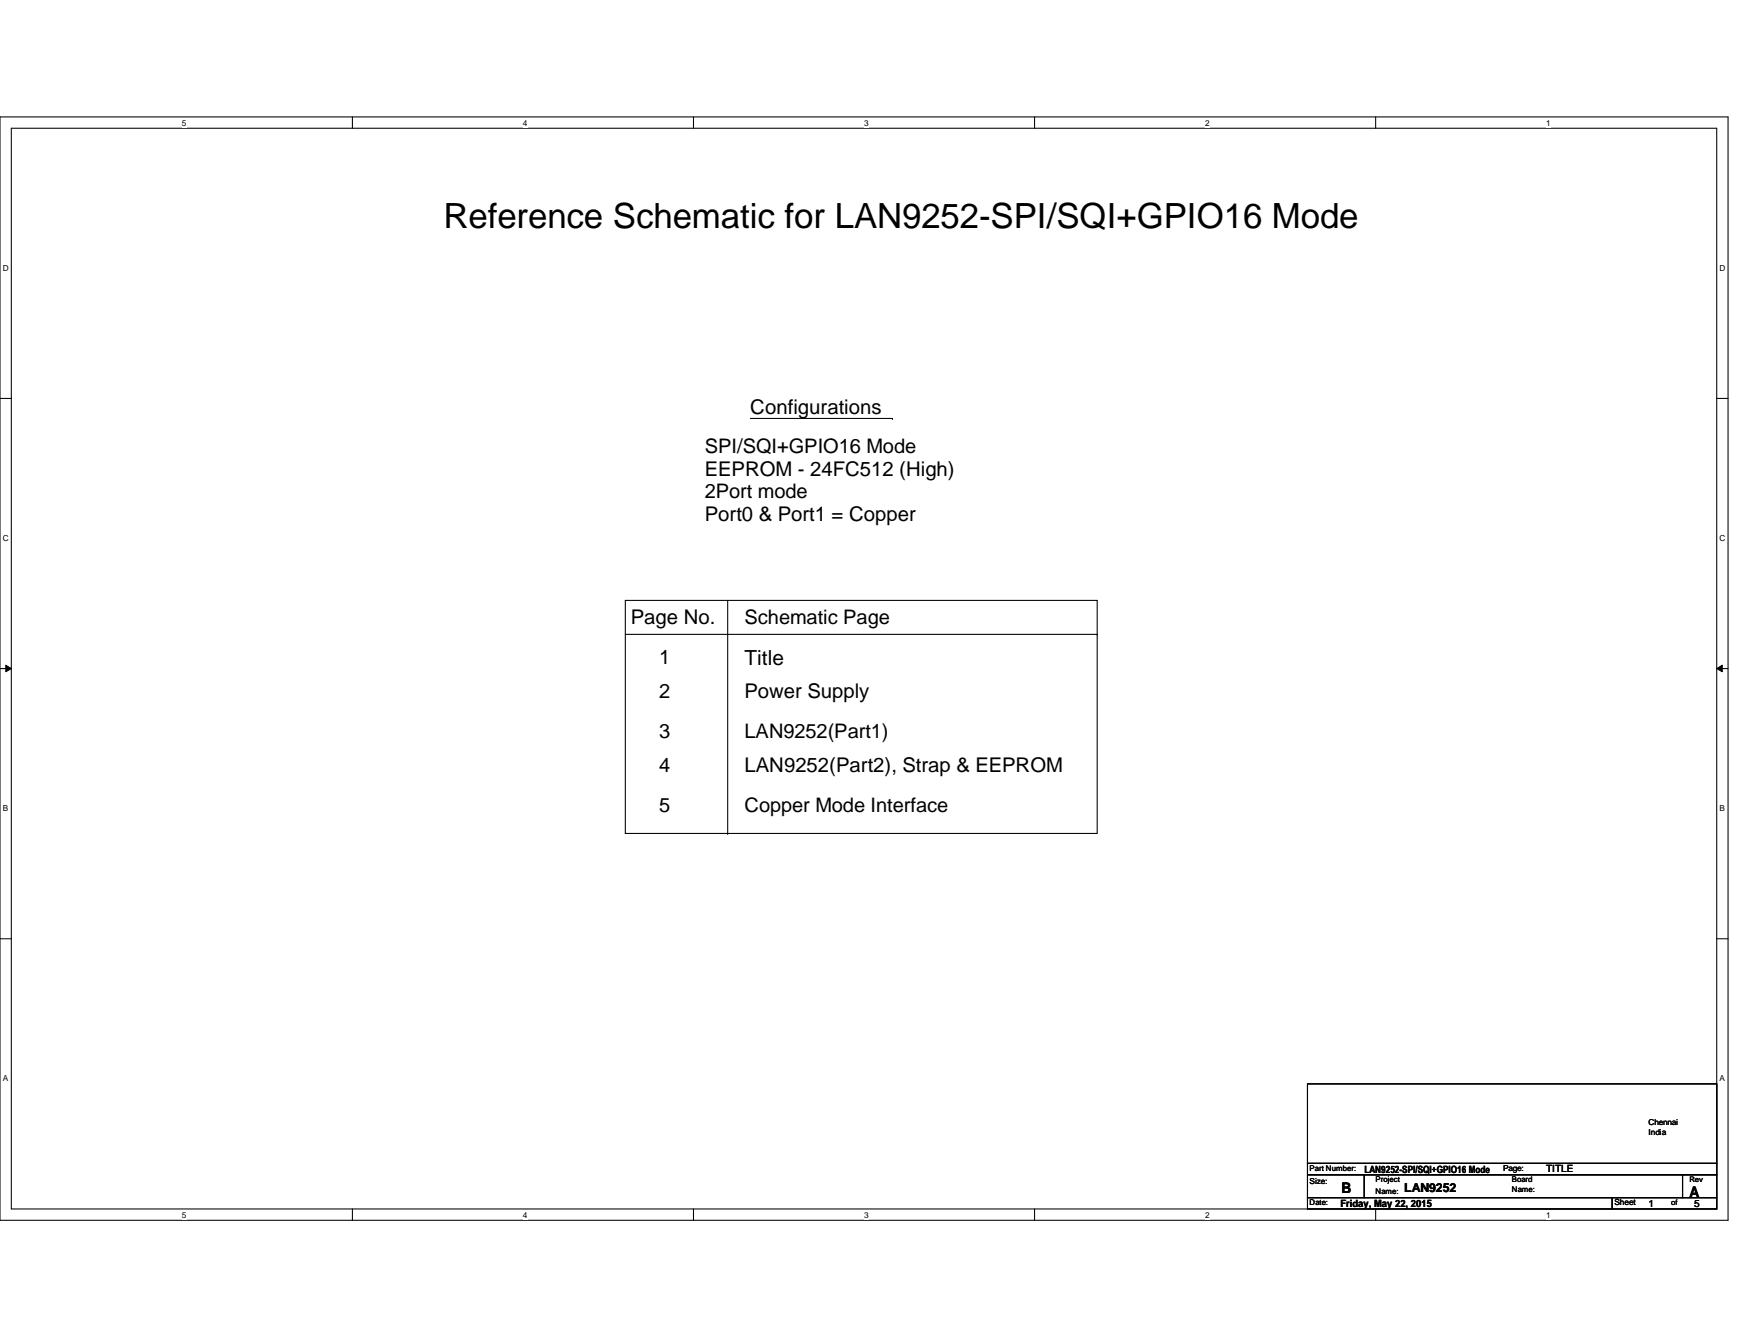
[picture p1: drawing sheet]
<svg xmlns="http://www.w3.org/2000/svg" width="279mm" height="216mm" viewBox="0 0 279 216" stroke-linecap="round" stroke-linejoin="round" font-family="sans-serif">
<defs><g id="words">
<text font-size="5.6" x="71.3" y="36.6">Reference Schematic for LAN9252-SPI/SQI+GPIO16 Mode</text>
<g font-size="3.3">
<text x="120.7" y="66.5">Configurations</text>
<text x="113.4" y="76.5">EEPROM - 24FC512 (High)</text>
<text x="113.4" y="83.7">Port0 &amp; Port1 = Copper</text>
<text x="101.5" y="100.4">Page No.</text>
<text x="119.8" y="106.8">Title</text>
<text x="119.8" y="112.3">Power Supply</text>
<text x="119.8" y="124.2">LAN9252(Part2), Strap &amp; EEPROM</text>
</g>
<g font-size="3.2">
<text x="113.4" y="72.9">SPI/SQI+GPIO16 Mode</text>
<text x="113.4" y="80.1">2Port mode</text>
<text x="119.8" y="100.3">Schematic Page</text>
<text x="106" y="106.7">1</text>
<text x="106" y="112.2">2</text>
<text x="106" y="118.6">3</text>
<text x="119.8" y="118.6">LAN9252(Part1)</text>
<text x="106" y="124.1">4</text>
<text x="106" y="130.5">5</text>
<text x="119.8" y="130.5">Copper Mode Interface</text>
</g>
<g font-size="2.4">
<text x="215.8" y="191.8">B</text>
<text x="271.7" y="192.4">A</text>
</g>
<text font-size="2" x="225.8" y="191.6">LAN9252</text>
<g font-size="1.6">
<text x="219.5" y="188.5">LAN9252-SPI/SQI+GPIO16 Mode</text>
<text x="248.7" y="188.5">TITLE</text>
<text x="215.6" y="194.1">Friday, May 22, 2015</text>
<text x="265.2" y="194">1</text>
<text x="272.5" y="194">5</text>
</g>
<text font-size="1.4" x="259.7" y="193.8">Sheet</text>
<g font-size="1.3">
<text x="29.3" y="20.2">5</text>
<text x="84.1" y="20.2">4</text>
<text x="139" y="20.2">3</text>
<text x="193.8" y="20.2">2</text>
<text x="248.7" y="20.2">1</text>
<text x=".5" y="43.5">D</text>
<text x="276.6" y="43.5">D</text>
<text x=".5" y="87">C</text>
<text x="276.6" y="87">C</text>
<text x=".5" y="130.4">B</text>
<text x="276.6" y="130.4">B</text>
<text x=".5" y="173.8">A</text>
<text x="276.6" y="173.8">A</text>
<text x="265.2" y="180.9">Chennai</text>
<text x="265.2" y="182.5">India</text>
<text x="210.7" y="190.4">Size:</text>
<text x="210.7" y="188.2">Part Number:</text>
<text x="221.3" y="190">Project</text>
<text x="221.3" y="191.9">Name:</text>
<text x="241.8" y="188.2">Page:</text>
<text x="243.2" y="191.7">Name:</text>
<text x="243.2" y="190">Board</text>
<text x="29.3" y="195.7">5</text>
<text x="84.1" y="195.7">4</text>
<text x="139" y="195.7">3</text>
<text x="193.8" y="195.7">2</text>
<text x="210.7" y="193.7">Date:</text>
<text x="248.7" y="195.7">1</text>
</g>
<g font-size="1.2">
<text x="271.7" y="190">Rev</text>
<text x="268.8" y="193.7">of</text>
</g>
</g></defs>
<path d="M0 18.8h278v177.4h-278zM1.8 20.6h274.3v173.8h-274.3z" fill="none" stroke="#000" stroke-width=".17"/>
<g fill="#fff">
<path d="M29.3 19h.7v1.5h-.7z"/>
<path d="M29.3 194.6h.7v1.4h-.7z"/>
</g>
<path d="M56.7 18.8v1.8M56.7 194.4v1.8" fill="none" stroke="#000" stroke-width=".17"/>
<g fill="#fff">
<path d="M84.1 19h.7v1.5h-.7z"/>
<path d="M84.1 194.6h.7v1.4h-.7z"/>
</g>
<path d="M111.5 18.8v1.8M111.5 194.4v1.8" fill="none" stroke="#000" stroke-width=".17"/>
<g fill="#fff">
<path d="M139 19h.7v1.5h-.7z"/>
<path d="M139 194.6h.7v1.4h-.7z"/>
</g>
<path d="M166.4 18.8v1.8M166.4 194.4v1.8" fill="none" stroke="#000" stroke-width=".17"/>
<g fill="#fff">
<path d="M193.8 19h.8v1.5h-.8z"/>
<path d="M193.8 194.6h.8v1.4h-.8z"/>
</g>
<path d="M221.3 18.8v1.8M221.3 194.4v1.8" fill="none" stroke="#000" stroke-width=".17"/>
<g fill="#fff">
<path d="M248.7 19h.7v1.5h-.7z"/>
<path d="M248.7 194.6h.7v1.4h-.7z"/>
<path d="M.5 42.3h.9v1.5h-.9z"/>
<path d="M276.6 42.3h.9v1.5h-.9z"/>
<path d="M.5 85.8h.9v1.4h-.9z"/>
<path d="M276.6 85.8h.9v1.4h-.9z"/>
</g>
<path d="M0 64.1h1.8M276.1 64.1h1.9" fill="none" stroke="#000" stroke-width=".17"/>
<g fill="#fff">
<path d="M.5 129.2h.8v1.5h-.8z"/>
<path d="M276.6 129.2h.9v1.5h-.9z"/>
</g>
<path d="M0 107.5h1.8M276.1 107.5h1.9" fill="none" stroke="#000" stroke-width=".17"/>
<path d="M.9 106.9l.9 .6-.9 .5zM276.1 107.5l.9-.6v1.1z" fill="#000"/>
<path d="M.9 106.9l.9 .6-.9 .5zM276.1 107.5l.9-.6v1.1z" fill="none" stroke="#000" stroke-width=".16"/>
<g fill="#fff">
<path d="M.5 172.6h.8v1.5h-.8z"/>
<path d="M276.6 172.6h.9v1.5h-.9z"/>
</g>
<g fill="none" stroke="#000" stroke-width=".17">
<path d="M120.7 67.3h22.9M143.6 67.3h.1M100.6 96.5h75.9v37.5h-75.9zM117.1 96.5v37.5M100.6 102h75.9M176.5 102h.1M117.1 134h.1M0 150.9h1.8M276.1 150.9h1.9M210.3 174.2h65.8v12.8h-65.8zM210.3 192.5h49v1.9h-49zM210.3 188.8h9.2v3.7h-9.2z"/>
<path d="M210.3 187h65.8v1.8h-65.8zM219.5 188.8h51.1v3.7h-51.1zM259.3 192.5h16.8v1.9h-16.8zM270.6 188.8h5.5v3.7h-5.5z"/>
</g>
<use href="#words"/>
</svg>
